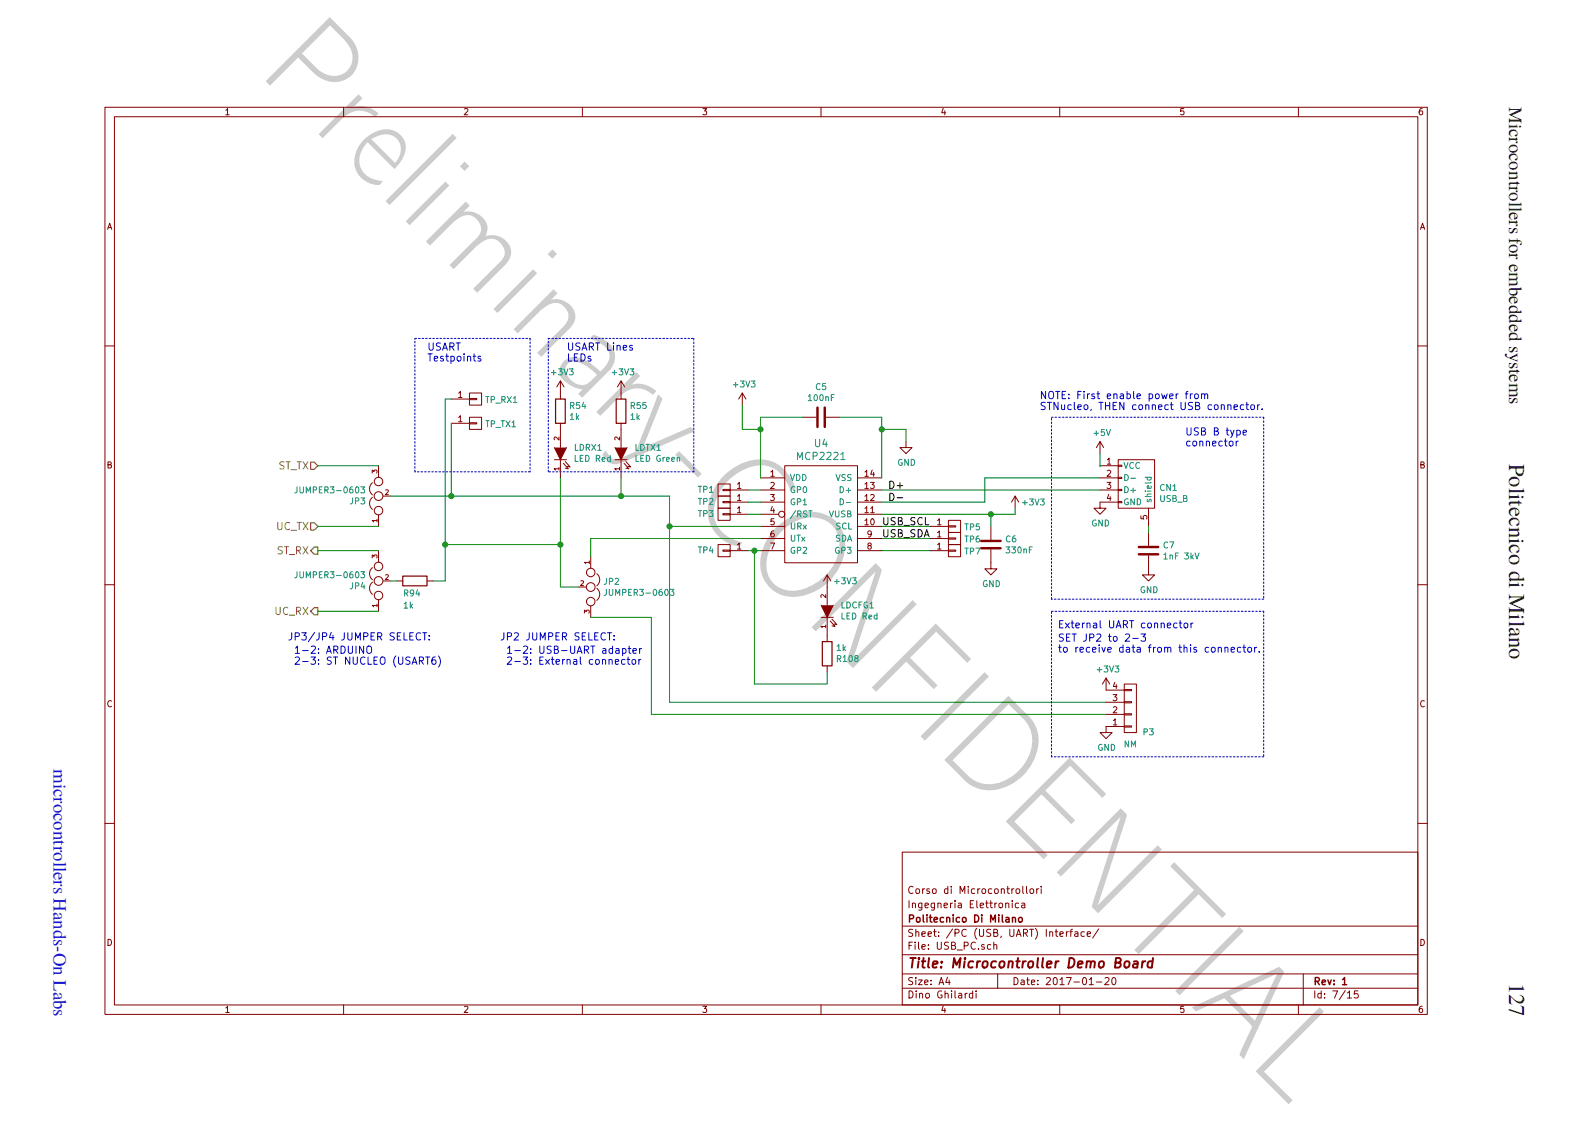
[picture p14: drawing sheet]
<svg xmlns="http://www.w3.org/2000/svg" width="297mm" height="210mm" viewBox="0 0 297 210" stroke-linecap="round" stroke-linejoin="round" font-family="sans-serif">
<defs><g id="words">
<text font-size="25.2" fill="#ccc" x="47.8" y="13.4" transform="rotate(45 47.8 13.4)">Preliminary-CONFIDENTIAL</text>
<g font-size="4.2" fill="#231f20">
<text x="282.1" y="86.8" transform="rotate(90 282.1 86.8)">Politecnico di Milano</text>
<text x="282.1" y="183.7" transform="rotate(90 282.1 183.7)">127</text>
</g>
<text font-size="3.5" fill="#231f20" x="282.1" y="20" transform="rotate(90 282.1 20)">Microcontrollers for embedded systems</text>
<text font-size="3.5" fill="#1616ee" x="10" y="143.7" transform="rotate(90 10 143.7)">microcontrollers Hands-On Labs</text>
<g font-size="3.3" fill="#840000">
<text x="69.5" y="88.3">&quot;2J</text>
<text x="69.5" y="104.2">&quot;2J</text>
</g>
<text font-size="3" fill="#840000" x="170" y="181.3">Title: Mlcrocontroller Demo Board</text>
<text font-size="2.4" fill="#008484" x="156.2" y="90">vss</text>
<text font-size="2.4" fill="#840000" x="245.7" y="184.4">Rev: 1</text>
<text font-size="2.3" fill="#840000" x="169.9" y="172.7">Polltecnlco DI Milano</text>
<g font-size="2.1" fill="#840000">
<text x="169.8" y="169.9">lngegneria</text>
<text x="181.3" y="169.9">Elettronica</text>
</g>
<g font-size="2" fill="#0000c2">
<text x="221.7" y="83.5">connector</text>
<text x="94.7" y="124.3">2-3: External connector</text>
</g>
<text font-size="2" fill="#840000" x="169.8" y="167.2">Corsa di Microcontrollori</text>
<g font-size="1.9" fill="#0000c2">
<text x="80.1" y="65.2">USART</text>
<text x="79.9" y="67.6">Testpoints</text>
<text x="194.5" y="76.6">STNucleo, THEN</text>
<text x="194.6" y="74.7">NOTE:</text>
<text x="201.4" y="74.7">First enable power from</text>
<text x="211.6" y="76.6">connect USB</text>
<text x="225.8" y="76.6">connector.</text>
<text x="221.8" y="81.4">USB</text>
<text x="226.9" y="81.4">B type</text>
<text x="53.9" y="119.8">JP3/JP4 JUMPER SELECT:</text>
<text x="93.6" y="119.8">JP2 JUMPER</text>
<text x="107.4" y="119.8">SELECT:</text>
<text x="55" y="122.2">1-2: ARDUINO</text>
<text x="55.1" y="124.4">2-3:</text>
<text x="61.1" y="124.4">ST NUCLEO (USART6)</text>
<text x="94.7" y="122.2">1-2: USB-UART adapter</text>
</g>
<g font-size="1.9" fill="#008484">
<text x="90.7" y="75.3">TP_RX1</text>
<text x="152.5" y="73">C5</text>
<text x="90.7" y="79.8">TP_TX1</text>
<text x="152.4" y="83.6">U4</text>
<text x="204.4" y="81.5">+5V</text>
<text x="147.7" y="90">VDD</text>
<text x="149" y="86">MCP2221</text>
<text x="167.9" y="87.1">GND</text>
<text x="55" y="92.3">JUMPER3-0603 (</text>
<text x="65.4" y="93.5">JP3 (C</text>
<text x="130.5" y="92.2">TP1</text>
<text x="130.5" y="94.4">TP2</text>
<text x="147.8" y="94.5">GP1</text>
<text x="147.8" y="92.3">GPD</text>
<text x="156.9" y="94.5">D-</text>
<text x="156.9" y="92.4">D+</text>
<text x="216.9" y="93.8">USB_B</text>
<text x="216.9" y="91.8">CN1</text>
<text x="130.5" y="96.7">TP3</text>
<text x="147.7" y="96.8">/RST</text>
<text x="147.8" y="99">URx</text>
<text x="147.8" y="101.3">UTx</text>
<text x="155" y="96.8">VUSB</text>
<text x="156.3" y="99">SCL</text>
<text x="156.3" y="101.3">SDA</text>
<text x="130.5" y="103.5">TP4</text>
<text x="147.8" y="103.6">GP2</text>
<text x="156.1" y="103.6">GP3</text>
<text x="217.4" y="105.2">1nF 3kV</text>
<text x="217.5" y="102.6">C7</text>
<text x="55" y="108.4">JUMPER3-0603</text>
<text x="65.4" y="110.3">JP4 (</text>
<text x="75.5" y="113.9">1k</text>
<text x="75.5" y="111.6">R94</text>
<text x="111.5" y="111.5">) JUMPER3-060</text>
<text x="111.5" y="109.4">) JP2</text>
<text x="157.3" y="113.9">LDCFG1</text>
<text x="213.2" y="111">GND</text>
<text x="156.4" y="121.8">1k</text>
<text x="156.4" y="123.9">R1D8</text>
</g>
<g font-size="1.9" fill="#848400">
<text x="52.2" y="88.3">ST_TXD</text>
<text x="51.5" y="114.9">UCRXa---~-</text>
</g>
<g font-size="1.9" fill="#840000">
<text x="161.6" y="89.1">14</text>
<text x="71.9" y="92.3">2</text>
<text x="161.6" y="91.4">13</text>
<text x="161.6" y="93.7">12</text>
<text x="51.8" y="99">UC_TXD~--~-</text>
<text x="161.6" y="98.3">1D</text>
<text x="169.8" y="177.6">File:</text>
<text x="169.8" y="175.2">Sheet: /PC</text>
<text x="175.1" y="177.6">USB_PC.sch</text>
<text x="182.1" y="175.2">(USB,</text>
<text x="188.7" y="175.2">UART)</text>
<text x="195.4" y="175.2">Interface/</text>
<text x="169.8" y="184.3">Size: A4</text>
<text x="189.4" y="184.2">Date: 2017-01-20</text>
<text x="169.8" y="186.8">Din a Ghi lard i</text>
<text x="245.6" y="186.8">Id: 7/15</text>
</g>
<g font-size="1.9">
<text x="166.2" y="93.6">D-</text>
<text x="166.2" y="91.5">D+</text>
<text x="165.1" y="98.3">USB SCL</text>
<text x="165.1" y="100.5">USB SDA</text>
</g>
<g font-size="1.8" fill="#008484">
<text x="137" y="72.5">+3V3</text>
<text x="155.9" y="109.3">+3V3</text>
</g>
<text font-size="1.8" fill="#840000" x="161.6" y="96">11</text>
<text font-size="1.7" fill="#008484" x="151" y="75">100nF</text>
</g></defs>
<g fill="none" stroke="#840000" stroke-width=".19">
<path d="M19.6 20.1h247.2v169.5h-247.2zM21.4 21.8h243.6v166h-243.6zM42.2 20.6l.3-.3v1.2M42.2 21.5h.7M64.2 20.1v1.7M86.8 20.4l.5-.1 .2 .3-.7 .9h.7M108.9 20.1v1.7M131.4 20.3h.7l-.4 .4 .4 .1v.5l-.2 .2-.5-.2M153.5 20.1v1.7M176.3 20.2l-.3 .9h.8M176.6 20.7v.8M198.1 20.1v1.7"/>
<path d="M221.3 20.3h-.5l-.1 .5h.5l.1 .5-.2 .2-.4-.2M242.7 20.1v1.7M265.9 20.3h-.4l-.1 .3-.1 .6 .2 .3 .4-.2v-.5l-.4-.1-.2 .3M20.1 42.9l.4-1.2 .4 1.2M20.2 42.5h.6M265.5 42.9l.4-1.2 .4 1.2M265.6 42.5h.6M19.6 64.7h1.8M84.4 79.1h3.4M85.7 78l.4-.3v1.1M85.7 78.8h.7M87.8 79h1.3v.2h-1.3z"/>
<path d="M87.8 78h2.2v2.3h-2.2zM104.8 73.5v1.1M104.8 79.1v1.2M116.1 73.5v1.1M116.1 79.1v1.2M150.1 78h2.5M154.4 78h2.5M265 64.7h1.8M20.2 86.9l.5-.1 .1-.2-.1-.2-.5-.1v1.2h.4l.2-.4-.2-.2M103.6 85.9h2.3M105.3 86.6l.9 1-.5-.1M105.7 86.3l.9 1-.6-.1"/>
<path d="M134.2 90.5h2.3v2.2h-2.3zM134.2 92.7h2.3v2.3h-2.3zM134.2 95h2.3v2.3h-2.3zM135.1 91.5h1.4v.2h-1.4zM135.1 93.7h1.4v.3h-1.4zM135.1 96h1.4v.2h-1.4zM136.5 91.6h3.4M136.5 93.9h3.4M136.5 96.1h3.4M137.9 90.5l.3-.3v1.1M137.9 92.7l.3-.3v1.2M137.9 95l.3-.3v1.1"/>
<path d="M137.9 91.3h.6M137.9 93.6h.6M137.9 95.8h.6M142.2 89.3h4.5M142.2 91.6h4.5M142.2 93.9h4.5M142.2 98.4h4.5M142.2 96.1h3.4M144 92.4h.7l-.3 .5 .3 .1v.4l-.2 .2-.5-.2M144.1 90.3l.4-.1 .2 .3-.7 .8h.7M144.1 89h.6M144.1 88.2l.3-.3v1.1"/>
<path d="M144.4 94.7l-.3 .7h.7M144.6 99.2h-.2a.71 .71 0 0 0-.1 1.2l.3-.1 .1-.4-.2-.2h-.2l-.2 .2M144.6 95.1v.7M144.7 97h-.5l-.1 .5 .4-.1 .2 .2v.3l-.2 .2-.4-.1M146.7 87.1h13.6v18.1h-13.6zM160.3 89.3h4.5M160.3 91.6h4.5M160.3 93.9h4.5M160.3 96.1h4.5M160.3 98.4h4.5M162.9 99.7l-.2 .2h-.4l-.1-.2 .1-.4 .4-.1 .2 .3-.2 .7-.4 .2M169.4 82.5v1.2h1.1l-1.1 1.1-1.2-1.1h1.2"/>
<path d="M173.9 98.4h3.4M175.3 97.3l.3-.3v1.1M175.3 99.5l.3-.3v1.2M175.3 98.1h.6M177.3 98.3h1.4v.2h-1.4zM177.3 97.3h2.3v2.2h-2.3zM177.3 99.5h2.3v2.3h-2.3zM185.2 98.4v2.5M205.6 89.3h3.4M205.6 91.6h3.4M205.6 87.1h3.4M205.6 82.5l-.6 1.2"/>
<path d="M206.3 83.7l-.7-1.2v2.3M206.9 90.2h.7l-.3 .4 .3 .1v.4l-.2 .2-.5-.1M207 85.9l.3-.3v1.2M207 86.8h.6M207 88l.4-.1 .2 .3-.7 .8h.7M207.3 92.4l-.3 .8h.7M207.5 92.8v.8M209 93.9h-3.4v1.1h1.2l-1.2 1.1-1.1-1.1h1.1M209 85.9h6.8v9.1h-6.8zM209 86.9h.7v.3h-.7zM209 89.2h.7v.2h-.7zM209 91.5h.7v.2h-.7z"/>
<path d="M209 93.7h.7v.3h-.7zM213.3 96.4v.5l.5 .1-.1-.4 .2-.2h.3l.2 .2-.1 .4M214.7 95v3.4M214.7 99.5v2.5M265.6 86.9l.5-.1 .1-.2v-.2l-.6-.1v1.2h.5l.2-.4-.3-.2M19.6 109.3h1.8M134.2 101.8h2.3v2.3h-2.3zM135.1 102.8h1.4v.2h-1.4zM136.5 102.9h3.4M137.9 101.8l.3-.3v1.1M137.9 102.6h.6M142.2 100.7h4.5"/>
<path d="M142.2 102.9h4.5M144 101.5h.8l-.5 1.1M160.3 100.7h4.5M160.3 102.9h4.5M162.4 102l-.2-.3 .2-.2h.3l.2 .2-.1 .2-.6 .3v.2l.2 .2h.4l.1-.2v-.2l-.2-.2M173.9 100.7h3.4M173.9 102.9h3.4M175.3 101.8l.3-.3v1.1M175.3 100.4h.6M175.3 102.6h.6M177.3 100.5h1.4v.3h-1.4zM177.3 102.8h1.4v.2h-1.4z"/>
<path d="M177.3 101.8h2.3v2.3h-2.3zM185.2 102.7v3.6h1.2l-1.2 1.2-1.1-1.2h1.1M214.7 103.8v3.7h1.1l-1.1 1.1-1.1-1.1h1.1M265 109.3h1.8M20.8 131.1a.55 .55 0 0 0-.7 .4 .55 .55 0 0 0 .5 .6l.2-.1M266.3 131.1a.55 .55 0 0 0-.8 .4 .55 .55 0 0 0 .6 .6l.2-.1M19.6 153.9h1.8M168.7 159.3h96.3v28.5h-96.3zM265 153.9h1.8M20.2 175.6a.58 .58 0 0 1 .7 .6 .58 .58 0 0 1-.7 .5zM168.7 178.5h96.3M168.7 173.1h96.3"/>
<path d="M265.6 175.6a.58 .58 0 0 1 .7 .6 .58 .58 0 0 1-.7 .5zM42.2 188.4l.3-.3v1.1M42.2 189.2h.7M64.2 187.8v1.8M86.8 188.2l.5-.1 .2 .3-.7 .8h.7M108.9 187.8v1.8M131.4 188.1h.7l-.4 .4 .4 .1v.5l-.2 .1-.5-.1M153.5 187.8v1.8M168.7 184.7h96.3M168.7 182h96.3M176.3 188l-.3 .9h.8M176.6 188.5v.7"/>
<path d="M186.5 182v2.7M198.1 187.8v1.8M221.3 188.1h-.5l-.1 .5h.5l.1 .5-.2 .1-.4-.1M242.7 187.8v1.8M243.6 182v5.8M265.9 188.1h-.4l-.1 .3-.1 .6 .2 .2 .4-.1v-.5l-.4-.1-.2 .2"/>
<circle cx="146.1" cy="96.1" r=".57"/>
</g>
<g fill="none" stroke="#008484" stroke-width=".19">
<path d="M106.6 77.6l.3-.3v1.1M106.6 78.4h.7M106.7 75.8h.5l.1-.5-.6-.1v1.2M106.9 75.8l.4 .6M107.8 77.3v1.1M107.9 78l.3 .4M108.2 77.7l-.4 .4M108.3 75.2h-.5l-.1 .6 .2-.1 .4 .1v.4l-.1 .2-.5-.2M109.1 75.2l-.3 .8h.7M109.4 75.6v.8M118 78.4h.6M118 77.6l.3-.3v1.1"/>
<path d="M118 75.8h.5l.1-.5-.6-.1v1.2M118.3 75.8l.3 .6M119.1 77.3v1.1M119.2 78l.3 .4M119.5 77.7l-.4 .4M119.7 75.2h-.6v.6l.1-.1 .5 .1v.4l-.2 .2-.4-.2M120.7 75.2h-.5v.6l.4-.1 .2 .2v.3l-.2 .2-.4-.2M180.4 97.9h.6M180.7 97.9v1.1M181.4 98.5l.6-.1v-.4l-.6-.1v1.1M183.1 97.9h-.6v.6l.4-.2 .2 .3v.2l-.2 .2-.4-.1M204.9 97.3a.52 .52 0 0 0-.7 .5 .52 .52 0 0 0 .7 .5v-.5h-.2"/>
<path d="M206.1 97.2v1.1l-.7-1.1v1.1M206.6 97.2a.57 .57 0 0 1 .6 .6 .57 .57 0 0 1-.6 .5zM210.1 86.4l.4 1.2 .4-1.2M210.3 88.7a.57 .57 0 0 1 .6 .6 .57 .57 0 0 1-.6 .5zM210.3 91a.57 .57 0 0 1 .6 .5 .57 .57 0 0 1-.6 .6zM210.9 93.3a.51 .51 0 0 0-.7 .5 .51 .51 0 0 0 .7 .4v-.3h-.2M211.4 89.4h.9M211.4 91.7h.9M211.8 91.2v.9M211.9 86.5a.51 .51 0 0 0-.7 .5 .51 .51 0 0 0 .6 .5l.1-.1M212 93.2v1.2l-.6-1.2v1.2M212.6 93.2a.57 .57 0 0 1 .6 .6 .57 .57 0 0 1-.6 .6z"/>
<path d="M213 86.5a.52 .52 0 0 0-.7 .5 .52 .52 0 0 0 .7 .5v-.1M214.1 92.8h1.1M214.1 89.2h1.1M214.1 91.8h.1M214.4 91.8h.8M214.5 93.4l-.1 .2 .2 .2 .2-.1 .1-.3h.3v.4M214.5 89.2l-.1 .3 .3 .2 .5-.1v-.4M215.2 90.8v.3l-.2 .2h-.5v-.5h.2l.1 .5M215.2 92.3l-.7 .1 .1 .4M215.2 90.1l-.2 .2h-.9M180.4 100.2h.6M180.4 102.4h.6"/>
<path d="M180.7 100.2v1.1M180.7 102.4v1.2M181.4 100.8l.6-.1v-.4l-.6-.1v1.1M181.4 103l.6-.1v-.3l-.6-.2v1.2M182.4 102.4h.8l-.5 1.2M183 100.2h-.2a.7 .7 0 0 0-.1 1.1h.3l.1-.5-.2-.2h-.2l-.2 .2M184.5 108.6a.52 .52 0 0 0-.7 .5 .52 .52 0 0 0 .7 .5v-.4h-.2M185.7 108.5v1.2l-.7-1.2v1.2M186.2 108.5a.57 .57 0 0 1 .6 .6 .57 .57 0 0 1-.6 .6zM188 102.2h.7l-.3 .5 .3 .1v.4l-.2 .2-.5-.2M188.8 100.3a.5 .5 0 0 0-.7 .4 .5 .5 0 0 0 .7 .5M189.1 102.2h.7l-.4 .5 .4 .1v.4l-.2 .2-.5-.2"/>
<path d="M189.8 100.2l-.4 .1-.2 .4 .2 .5h.4l.1-.1-.1-.4-.3-.1-.3 .2M190.4 102.3l.1-.1a.61 .61 0 0 1 .4 .6 .61 .61 0 0 1-.4 .6l-.2-.5zM191.4 102.7h.4l.1 .7M191.4 102.6v.8M192.4 102.8h.4M193 102.2h-.6v1.2"/>
</g>
<path d="M152.8 76.2v3.6M154.2 76.2v3.6M183.4 102.5h3.6M183.4 101.1h3.6M212.9 103.6h3.6M212.9 102.2h3.6" fill="none" stroke="#840000" stroke-width=".45"/>
<path d="M103.9 74.6h1.8v4.5h-1.8zM115.2 74.6h1.8v4.5h-1.8z" fill="none" stroke="#840000" stroke-width=".23"/>
<path d="M103.6 83.7h2.3l-1.1 2.2z" fill="#840000"/>
<path d="M103.6 83.7l1.2 2.2 1.1-2.2M104.5 81.7v.6l-.7-.6-.2 .2v.3M104.5 87.6h-.9l.2 .3M104.5 87.4v.5M104.8 80.3v3.4M104.8 85.9v3.4M115 85.9h2.2M116.7 86.6l.9 1-.6-.1M117 86.3l.9 1-.6-.1" fill="none" stroke="#840000" stroke-width=".19"/>
<g fill="none" stroke="#008484" stroke-width=".19">
<path d="M107.5 85.1v1.1h.6M107.5 83v1.2h.6M108.5 83a.57 .57 0 0 1 .6 .6 .57 .57 0 0 1-.6 .6zM108.5 85.7h.3M109 85.1h-.5v1.1h.5M109.5 85.1a.57 .57 0 0 1 .6 .6 .57 .57 0 0 1-.6 .5zM109.6 83.6h.5l.1-.2v-.2l-.6-.2v1.2M109.9 83.6l.3 .6M110.6 83l.8 1.2M111.4 83l-.8 1.2M111.5 85.7h.5l.1-.2v-.3l-.6-.1v1.1M111.7 85.7l.4 .5"/>
<path d="M111.7 84.2h.7M111.7 83.4l.4-.4v1.2M112.6 85.9l.5-.1-.1-.3h-.3l-.1 .2v.5h.4M114.1 85.5h-.4l-.2 .2 .1 .5h.5M114.1 85.1v1.1"/>
</g>
<path d="M115 83.7h2.2l-1.1 2.2z" fill="#840000"/>
<g fill="none" stroke="#840000" stroke-width=".19">
<path d="M104.8 71.2l-.7 1.1M105.4 72.3l-.6-1.1v2.3M116.1 71.2l-.7 1.1M116.8 72.3l-.7-1.1v2.3M138.8 73.5l-.7 1.1M139.4 74.6l-.6-1.1v2.2M69.6 92.9a1.45 1.45 0 0 0 0 2.3M69.6 90.2a1.45 1.45 0 0 0 0 2.3M70.8 96.2v2.2M115 83.7l1.1 2.2 1.1-2.2M115.8 87.6h-.9l.3 .3M115.8 87.4v.5"/>
<path d="M115.8 81.7v.6l-.6-.6-.3 .2 .1 .3M116.1 80.3v3.4M116.1 85.9v3.4M69.6 106.1a1.45 1.45 0 0 0 0 2.3M70.8 112.1v2.2M71.7 108.6h1.3M72.1 107.5l.3-.1 .2 .3-.6 .6h.6M108.2 109.7h1.3M108.6 108.6l.3-.1 .2 .3-.6 .7h.6M109.2 114.6v-.6l.4 .3 .1-.3 .4 .1v.5M110.2 105.1h-1l.3 .3M110.2 104.9v.5"/>
<path d="M110.4 104.1v2.1M110.4 113.2v2.2M111.6 107.2a1.45 1.45 0 0 1 0 2.3M206.8 126.7l-.7 1.2M206.8 133.5h3.4M206.8 131.3h3.4M207.4 127.9l-.6-1.2v2.3h3.4M208.1 129.8h.7l-.4 .5 .3 .1 .1 .4-.2 .2-.5-.1M208.1 135.5h.7M208.1 132.2l.5-.1 .2 .3-.7 .8h.7M208.1 134.7l.4-.3v1.1M208.4 127.5l-.3 .8h.7"/>
<path d="M208.7 127.9v.8M210.2 128.9h1.3v.2h-1.3zM210.2 131.1h1.3v.3h-1.3zM210.2 133.4h1.3v.2h-1.3zM210.2 135.7h1.3v.2h-1.3zM210.2 127.9h2.2v9h-2.2zM210.2 135.8h-3.4v1.1h1.1l-1.1 1.2-1.2-1.2h1.2"/>
<circle cx="70.8" cy="92.7" r=".82"/>
<circle cx="70.8" cy="95.4" r=".79"/>
<circle cx="70.8" cy="90" r=".79"/>
<circle cx="70.8" cy="108.6" r=".82"/>
<circle cx="70.8" cy="105.9" r=".79"/>
<circle cx="70.8" cy="111.3" r=".79"/>
<circle cx="110.4" cy="109.7" r=".82"/>
<circle cx="110.4" cy="107" r=".79"/>
<circle cx="110.4" cy="112.4" r=".79"/>
</g>
<g fill="none" stroke="#008484" stroke-width=".19">
<path d="M103.1 69.6h.9M103.5 69.2v.9M104.4 68.9h.7l-.4 .5 .3 .1 .1 .4-.2 .2-.5-.1M105.4 68.9l.4 1.2 .4-1.2M106.4 68.9h.7l-.3 .5 .3 .1v.5l-.2 .1-.5-.1M114.4 69.6h.9M114.8 69.2v.9M115.7 68.9h.7l-.4 .5 .4 .1v.4l-.2 .2-.5-.1M116.8 68.9l.3 1.2 .4-1.2M117.8 68.9h.7l-.4 .5 .3 .1v.5l-.2 .1-.4-.1M118.9 83v1.2h.5M118.9 85.1v1.1h.5"/>
<path d="M119.8 83a.57 .57 0 0 1 .7 .6 .57 .57 0 0 1-.7 .6zM119.8 85.7h.4M120.3 85.1h-.5v1.1h.5M120.8 83h.6M120.8 85.1a.57 .57 0 0 1 .7 .6 .57 .57 0 0 1-.7 .5zM121.1 83v1.2M121.7 83l.7 1.2M122.4 83l-.7 1.2M122.8 84.2h.7M122.8 83.4l.3-.4v1.2M123.4 85.2a.51 .51 0 0 0-.7 .5 .51 .51 0 0 0 .8 .4v-.3h-.3M123.9 85.5v.7"/>
<path d="M124.3 85.5l-.4 .2M124.6 85.9l.5-.1v-.3h-.3l-.2 .2v.5h.5M125.6 85.9l.5-.1-.1-.3h-.3l-.1 .2v.5h.4M126.6 85.6l.4-.1 .1 .7M126.6 85.5v.7M125.3 110.2h.7l-.4 .4 .3 .1v.5h-.6M205.1 125.2h.9M205.5 124.8v.8M206 139.2a.52 .52 0 0 0-.6 .5 .52 .52 0 0 0 .6 .5l.1-.4h-.3M206.4 124.5h.7l-.4 .4 .3 .1 .1 .4-.2 .2-.5-.1M207.2 139.1v1.2l-.7-1.2v1.2M207.4 124.5l.4 1.1 .4-1.1"/>
<path d="M207.7 139.1a.57 .57 0 0 1 .7 .6 .57 .57 0 0 1-.7 .6zM208.4 124.5h.7l-.3 .4 .3 .1v.5l-.2 .1-.5-.1M211 138.5v1.1l-.7-1.1v1.1M211.5 139.6v-1.1l.4 .8 .3-.8v1.1M213.9 136.8l.5-.1v-.4l-.5-.1v1.2M214.9 136.2h.7l-.4 .5 .3 .1 .1 .4-.2 .2-.5-.2"/>
</g>
<g fill="none" stroke="#0000c2" stroke-width=".19">
<path d="M198.1 116.6h.4M198.7 116h-.6v1.4h.6M199.2 116.5l.7 .9M199.9 116.5l-.7 .9M200.2 116.5h.5M200.4 116v1.2l.3 .2M201.1 116.9l.7-.1-.1-.3h-.4l-.2 .1 .1 .7h.5M202.3 116.5v.9M202.8 116.5l-.5 .2M203.2 116.6l.2-.1h.3l.1 .9M203.2 116.5v.9M204.4 116.5h.6v.9"/>
<path d="M205 116.8h-.4a.27 .27 0 0 0-.3 .3 .27 .27 0 0 0 .3 .3l.4-.1M205.7 116v1.2l.2 .2M207.4 116v1.1l.3 .3 .4-.1 .1-.2v-1.1M208.6 117.4l.5-1.4 .5 1.4M208.8 117h.6M210 116.7l.6-.1 .2-.1-.1-.4-.7-.1v1.4M210.3 116.7l.5 .7M211.2 116h.7M211.5 116v1.4M214 116.5h-.4l-.2 .2 .1 .6h.5M214.6 116.6l.2-.1 .4 .1v.5l-.1 .2-.3 .1-.2-.2zM215.8 116.6l.2-.1h.4v.9"/>
<path d="M215.8 116.5v.9M217.1 116.6l.2-.1h.3v.9M217.1 116.5v.9M218.2 116.9l.7-.1-.1-.3h-.4l-.2 .1 .1 .7h.5M220 116.5h-.4l-.2 .2 .1 .6h.5M220.4 116.5h.5M220.6 116v1.2l.3 .2M221.4 116.6l.2-.1 .4 .1v.5l-.1 .2-.3 .1-.2-.2zM222.6 116.5v.9M223 116.5l-.4 .2"/>
</g>
<path d="M52.8 102.2h-.5l-.2 .1v.4l.5 .2 .2 .4-.3 .2h-.5M53.2 102.2h.7M53.6 102.2v1.3M54.1 103.6h1M55.4 102.9l.7-.1 .1-.2-.1-.3-.7-.1v1.3M55.8 102.9l.4 .6M56.7 102.2l.9 1.3M57.6 102.2l-.9 1.3" fill="none" stroke="#848400" stroke-width=".19"/>
<path d="M58.7 102.2h.7v1.4h-.7l-.6-.7z" fill="none" stroke="#848400" stroke-width=".23"/>
<circle cx="185.2" cy="96.1" r=".45" fill="#008400"/>
<circle cx="185.2" cy="96.1" r=".45" fill="none" stroke="#008400" stroke-width=".23"/>
<path d="M84.4 79.1v13.6M138.8 75.7v4.6M59.4 98.4h11.4M59.4 87.1h11.4M73 92.7h52.2M116.1 89.3v3.4M189.8 95v1.1M59.4 114.3h11.4M59.4 102.9h11.4M83.2 101.8h21.6" fill="none" stroke="#008400" stroke-width=".19"/>
<circle cx="104.8" cy="101.8" r=".45" fill="#008400"/>
<circle cx="104.8" cy="101.8" r=".45" fill="none" stroke="#008400" stroke-width=".23"/>
<path d="M104.8 89.3v20.4h3.4M125.2 92.7v38.6h81.6M125.2 98.4h17M110.4 100.7h31.8M110.4 115.4h11.4v18.1h85" fill="none" stroke="#008400" stroke-width=".19"/>
<circle cx="84.4" cy="92.7" r=".45" fill="#008400"/>
<circle cx="84.4" cy="92.7" r=".45" fill="none" stroke="#008400" stroke-width=".23"/>
<circle cx="116.1" cy="92.7" r=".45" fill="#008400"/>
<circle cx="116.1" cy="92.7" r=".45" fill="none" stroke="#008400" stroke-width=".23"/>
<g fill="none" stroke="#008400" stroke-width=".19">
<path d="M83.2 74.6v34M139.9 96.1h2.3M139.9 93.9h2.3M139.9 91.6h2.3M164.8 98.4h9.1M164.8 96.1h25M185.2 96.1v2.3M205.6 87.1h.1M205.6 84.8v2.3M214.7 98.4v1.1M110.4 100.7v3.4M139.9 102.9h2.3"/>
<path d="M164.8 102.9h9.1M164.8 100.7h9.1"/>
</g>
<circle cx="142.2" cy="80.3" r=".45" fill="#008400"/>
<circle cx="142.2" cy="80.3" r=".45" fill="none" stroke="#008400" stroke-width=".23"/>
<path d="M150.1 78h-7.9v11.3M138.8 80.3h3.4" fill="none" stroke="#008400" stroke-width=".19"/>
<circle cx="164.8" cy="80.3" r=".45" fill="#008400"/>
<circle cx="164.8" cy="80.3" r=".45" fill="none" stroke="#008400" stroke-width=".23"/>
<path d="M156.9 78h7.9v11.3M164.8 80.3h4.6v2.2M164.8 91.6h40.8M205.6 89.3h-21.5v4.6h-19.3M73 108.6h1.2M81 108.6h2.2" fill="none" stroke="#008400" stroke-width=".19"/>
<path d="M189.8 92.7l-.7 1.2M190.4 93.9l-.6-1.2v2.3M74.2 108.6h1.1M79.8 108.6h1.2" fill="none" stroke="#840000" stroke-width=".19"/>
<path d="M191.1 94h.9M191.6 93.5v.9M192.5 93.3h.7l-.4 .4 .3 .1 .1 .4-.3 .2-.4-.1M193.5 93.3l.3 1.1 .4-1.1M194.5 93.3h.7l-.4 .4 .4 .1v.5l-.2 .1-.5-.1" fill="none" stroke="#008484" stroke-width=".19"/>
<path d="M75.3 107.7h4.5v1.8h-4.5z" fill="none" stroke="#840000" stroke-width=".23"/>
<circle cx="125.2" cy="98.4" r=".45" fill="#008400"/>
<circle cx="125.2" cy="98.4" r=".45" fill="none" stroke="#008400" stroke-width=".23"/>
<circle cx="83.2" cy="101.8" r=".45" fill="#008400"/>
<circle cx="83.2" cy="101.8" r=".45" fill="none" stroke="#008400" stroke-width=".23"/>
<g fill="none" stroke="#0000c2" stroke-width=".19">
<path d="M106.3 64.1v1.1l.2 .3h.3l.2-.3v-1.1M106.3 66.1v1.4h.6M107.4 66.8h.4M108 66.1h-.6v1.4h.6M108.4 64.2l-.5-.1-.2 .1v.4l.6 .3 .1 .3-.2 .3-.6-.1M108.6 66.1a.69 .69 0 0 1 .8 .7 .69 .69 0 0 1-.8 .7zM108.8 65.5l.4-1.4 .5 1.4M108.9 65.1h.7M110.2 64.8l.6-.1 .1-.2v-.3l-.7-.1v1.4M110.4 66.7l-.3-.1-.2 .2 .1 .2 .4 .1v.3h-.5M110.5 64.8l.4 .7M111.3 64.1h.8"/>
<path d="M111.7 64.1v1.4M113.6 64.1v1.4h.6M114.7 64.1v.1M114.7 64.5v1M115.3 64.7l.2-.2 .4 .1v.9M115.3 64.5v1M116.5 65l.7-.1-.1-.3-.4-.1-.2 .2 .1 .7h.5M118.2 64.6l-.3-.1-.2 .2v.2l.5 .2v.3h-.5M198.8 118.6l-.5-.1-.2 .1v.4l.6 .3 .1 .3-.3 .3-.5-.1M199.4 119.1h.4M200 118.5h-.6v1.4h.6M200.4 118.5h.8"/>
<path d="M200.8 118.5v1.4M203.1 118.5l-.1 1.2-.5 .2M203.7 119.2l.7-.1 .1-.1-.1-.4-.7-.1v1.4M205 118.6l.5-.1 .2 .1 .1 .3-.8 1h.8M207.2 119h.5M207.4 118.5v1.2l.3 .2M208.2 119h.4l.2 .2v.4l-.2 .3-.4-.1-.1-.2zM210.4 118.6l.5-.1 .3 .4-.9 1h.9M211.8 119.3h1M213.3 118.5h.8l-.4 .5 .4 .1v.6l-.2 .2-.6-.2M197.9 121h.5M198.1 120.5v1.2l.3 .2"/>
<path d="M198.9 121.1l.2-.1 .3 .1 .1 .5-.1 .2-.3 .1-.2-.1zM201.1 121v.9M201.5 121l-.4 .2M201.9 121.4l.6-.1v-.2l-.4-.1-.2 .2 .1 .6h.5M203.7 121.1l-.4-.1-.2 .2 .1 .6h.5M204.2 121.4l.7-.1-.1-.2-.4-.1-.2 .2 .1 .6h.5M205.5 120.5v.2M205.5 121v.9M206 121l.3 .9 .3-.9M207.1 121.4l.6-.1v-.2l-.4-.1-.2 .2 .1 .6h.5M209.9 121.1l-.3-.1-.3 .2 .1 .6h.5M209.9 120.5v1.4"/>
<path d="M210.6 121.1h.5l.1 .8M211.2 121.3l-.5 .1a.27 .27 0 0 0-.2 .2 .27 .27 0 0 0 .2 .3l.5-.1M211.6 121h.5M211.8 120.5v1.2l.3 .2M212.6 121.1h.5l.1 .8M213.2 121.3l-.5 .1a.27 .27 0 0 0-.2 .2 .27 .27 0 0 0 .2 .3l.5-.1M214.7 121h.5M215.2 120.5l-.3 .2v1.2M215.6 121v.9M216 121l-.4 .2M216.5 121.1l.2-.1 .4 .1v.5l-.1 .2-.3 .1-.2-.1zM217.7 121.1l.2-.1 .3 .1 .1 .8"/>
<path d="M217.7 121v.9M218.3 121.2l.2-.2 .3 .1 .1 .8M220.4 121h.5M220.5 120.5v1.2l.4 .2M221.3 121.1l.2-.1 .3 .1 .1 .8M221.3 120.5v1.4M222.6 120.5v.2M222.6 121v.9M223.7 121.1l-.4-.1-.1 .2v.2l.5 .1v.3h-.5M225.9 121.1l-.4-.1-.2 .2 .1 .6h.5M226.5 121.1l.2-.1 .4 .1 .1 .5-.2 .2-.3 .1-.2-.1zM227.7 121.1l.2-.1 .4 .1v.8"/>
<path d="M227.7 121v.9M229 121.1l.2-.1 .3 .1v.8M229 121v.9M230.1 121.4l.7-.1-.1-.2-.4-.1-.2 .2 .1 .6h.5M231.9 121.1l-.3-.1-.3 .2 .1 .6h.5M232.3 121h.6M232.5 120.5v1.2l.4 .2M233.3 121.1l.2-.1 .4 .1 .1 .5-.2 .2-.3 .1-.2-.1zM234.5 121v.9M234.9 121l-.4 .2M235.4 121.8v.1"/>
</g>
<path d="M83.2 74.6h1.2" fill="none" stroke="#008400" stroke-width=".19"/>
<path d="M84.4 74.6h3.4M85.7 73.5l.4-.3v1.1M85.7 74.3h.7M87.8 74.5h1.3v.2h-1.3zM87.8 73.5h2.2v2.2h-2.2zM153.5 115.4h2.3M155.2 116.1l.9 1-.6-.1M155.5 115.7l.9 1.1-.5-.2" fill="none" stroke="#840000" stroke-width=".19"/>
<g fill="none" stroke="#0000c2" stroke-width=".19" stroke-dasharray=".3 .4">
<path d="M77.6 63.3h21.5M99.1 63.3v24.9M102.5 63.3h27.2M129.7 63.3v24.9M196.6 78h39.6M236.2 78v34M77.6 88.2v-24.9M99.1 88.2h-21.5M102.5 88.2v-24.9M129.7 88.2h-27.2M196.6 112v-34M196.6 114.3h39.6"/>
<path d="M236.2 112h-39.6M236.2 114.3v27.2M196.6 141.5v-27.2M236.2 141.5h-39.6"/>
</g>
<path d="M153.5 113.1h2.3l-1.2 2.3z" fill="#840000"/>
<path d="M153.5 113.1l1.1 2.3 1.2-2.3M154.4 117.1h-.9l.2 .2M154.4 116.8v.5M154.4 111.2v.5l-.7-.5-.2 .1v.4M154.6 109.7v3.4M154.6 115.4v3.4" fill="none" stroke="#840000" stroke-width=".19"/>
<path d="M157.4 114.6v1.1h.5M158.3 115.1h.4M158.9 114.6h-.6v1.1h.6M159.3 114.6a.57 .57 0 0 1 .7 .5 .57 .57 0 0 1-.7 .6zM161.3 115.2l.6-.1 .1-.1-.1-.3-.6-.1v1.1M161.6 115.2l.4 .5M162.4 115.3l.6-.1-.1-.2h-.3l-.2 .1 .1 .6h.4M163.9 115h-.3l-.2 .2 .1 .5h.4M163.9 114.6v1.1" fill="none" stroke="#008484" stroke-width=".19"/>
<path d="M141 102.9v25" fill="none" stroke="#008400" stroke-width=".19"/>
<circle cx="141" cy="102.9" r=".45" fill="#008400"/>
<circle cx="141" cy="102.9" r=".45" fill="none" stroke="#008400" stroke-width=".23"/>
<path d="M153.7 119.9h1.8v4.6h-1.8z" fill="none" stroke="#840000" stroke-width=".23"/>
<path d="M154.6 107.5l-.7 1.1M154.6 118.8v1.1M155.3 108.6l-.7-1.1v2.2M154.6 124.5v1.1" fill="none" stroke="#840000" stroke-width=".19"/>
<path d="M154.6 125.6v2.3h-13.6" fill="none" stroke="#008400" stroke-width=".19"/>
<use href="#words"/>
</svg>
